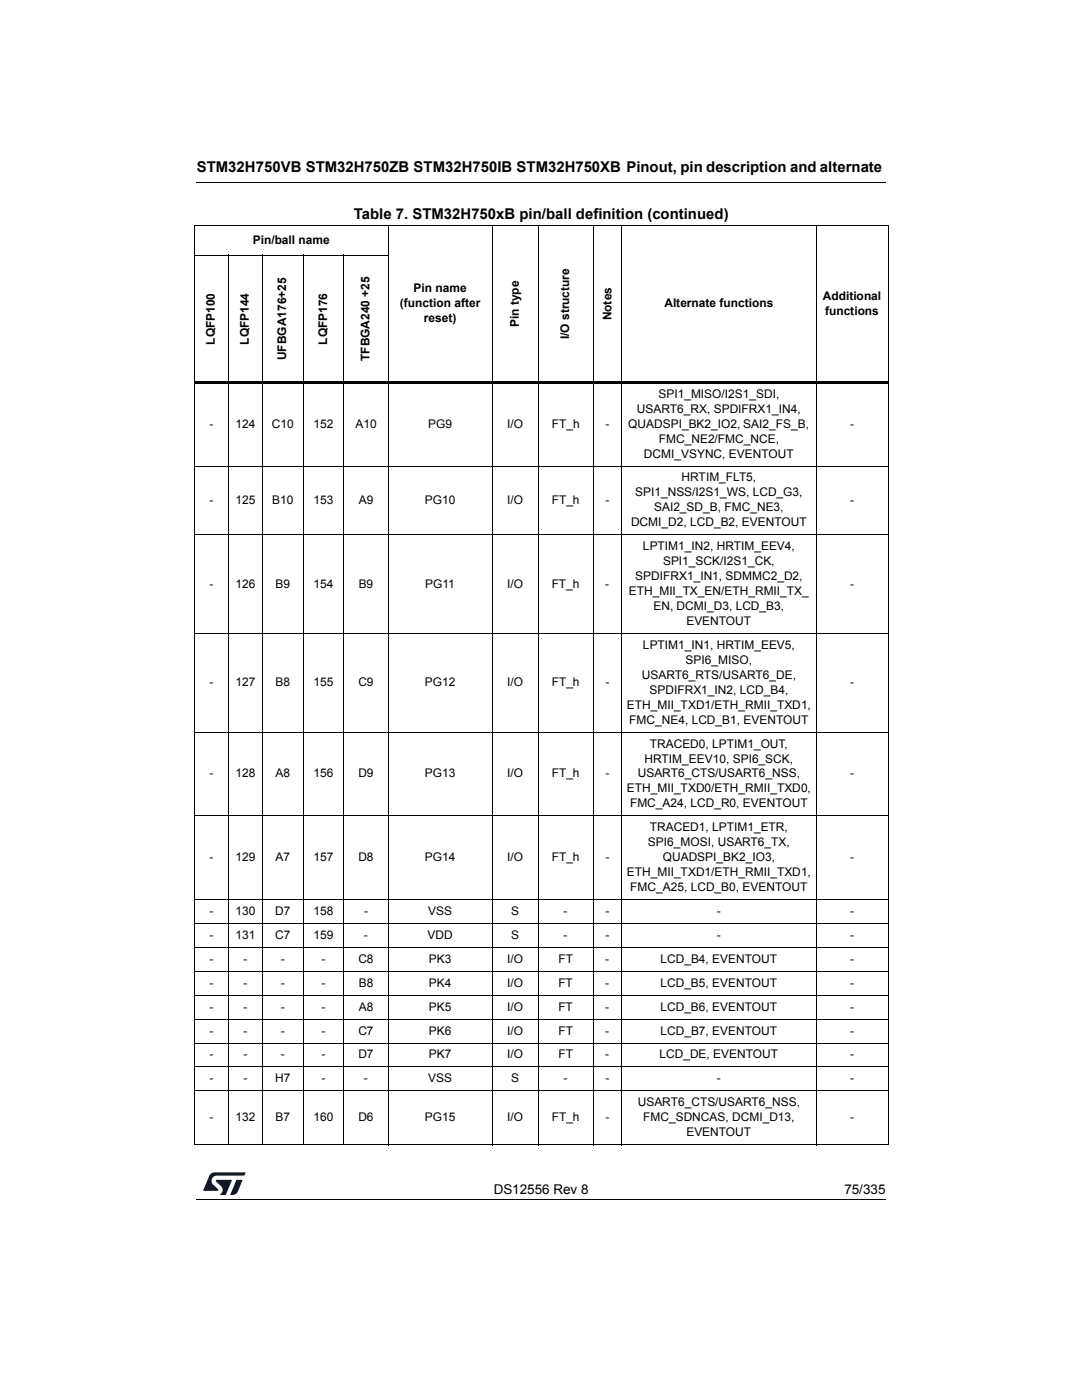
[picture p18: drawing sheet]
<svg xmlns="http://www.w3.org/2000/svg" width="216mm" height="279mm" viewBox="0 0 216 279" stroke-linecap="round" stroke-linejoin="round" font-family="sans-serif">
<defs><g id="words">
<g font-size="3">
<text x="39.3" y="34.3">STM32H750VB STM32H750ZB STM32H750IB STM32H750XB Pinout, pin description and alternate</text>
<text x="70.6" y="43.7">Table 7. STM32H750xB pin/ball definition (continued)</text>
</g>
<g font-size="2.7">
<text x="98.5" y="238.3">DS12556 Rev 8</text>
<text x="168.5" y="238.3">75/335</text>
</g>
<g font-size="2.4">
<text x="50.4" y="48.7">Pin/ball name</text>
<text x="82.5" y="58.4">Pin name</text>
<text x="164.2" y="59.8">Additional</text>
<text x="79.8" y="61.3">(function after</text>
<text x="84.6" y="64.3">reset)</text>
<text x="103.5" y="65.3" transform="rotate(-90 103.5 65.3)">Pin type</text>
<text x="122" y="63.9" transform="rotate(-90 122 63.9)">Notes</text>
<text x="132.6" y="61.3">Alternate functions</text>
<text x="164.6" y="62.8">functions</text>
<text x="42.9" y="68.8" transform="rotate(-90 42.9 68.8)">LQFP100</text>
<text x="49.7" y="68.8" transform="rotate(-90 49.7 68.8)">LQFP144</text>
<text x="57.1" y="71.9" transform="rotate(-90 57.1 71.9)">UFBGA176+25</text>
<text x="65.3" y="68.8" transform="rotate(-90 65.3 68.8)">LQFP176</text>
<text x="113.6" y="67.7" transform="rotate(-90 113.6 67.7)">I/O structure</text>
<text x="73.7" y="72.1" transform="rotate(-90 73.7 72.1)">TFBGA240 +25</text>
<text x="127.1" y="82.4">USART6_RX, SPDIFRX1_IN4,</text>
<text x="131.4" y="79.4">SPI1_MISO/I2S1_SDI,</text>
<text x="41.8" y="85.3">-</text>
<text x="47" y="85.3">124</text>
<text x="54.2" y="85.3">C10</text>
<text x="62.6" y="85.3">152</text>
<text x="70.9" y="85.3">A10</text>
<text x="85.4" y="85.3">PG9</text>
<text x="101.2" y="85.3">I/O</text>
<text x="110.1" y="85.3">FT_h</text>
<text x="120.8" y="85.3">-</text>
<text x="125.4" y="85.3">QUADSPI_BK2_IO2, SAI2_FS_B,</text>
<text x="131.5" y="88.3">FMC_NE2/FMC_NCE,</text>
<text x="169.6" y="85.3">-</text>
<text x="128.5" y="91.3">DCMI_VSYNC, EVENTOUT</text>
<text x="41.8" y="100.6">-</text>
<text x="47" y="100.6">125</text>
<text x="54.3" y="100.6">B10</text>
<text x="62.6" y="100.6">153</text>
<text x="71.6" y="100.6">A9</text>
<text x="84.8" y="100.6">PG10</text>
<text x="101.2" y="100.6">I/O</text>
<text x="110.1" y="100.6">FT_h</text>
<text x="120.8" y="100.6">-</text>
<text x="126.7" y="99.1">SPI1_NSS/I2S1_WS, LCD_G3,</text>
<text x="136" y="96.1">HRTIM_FLT5,</text>
<text x="169.6" y="100.6">-</text>
<text x="125.9" y="105">DCMI_D2, LCD_B2, EVENTOUT</text>
<text x="130.5" y="102.1">SAI2_SD_B, FMC_NE3,</text>
<text x="128.3" y="109.8">LPTIM1_IN2, HRTIM_EEV4,</text>
<text x="132.3" y="112.8">SPI1_SCK/I2S1_CK,</text>
<text x="41.8" y="117.3">-</text>
<text x="47" y="117.3">126</text>
<text x="55" y="117.3">B9</text>
<text x="62.6" y="117.3">154</text>
<text x="71.6" y="117.3">B9</text>
<text x="84.9" y="117.3">PG11</text>
<text x="101.2" y="117.3">I/O</text>
<text x="110.1" y="117.3">FT_h</text>
<text x="120.8" y="117.3">-</text>
<text x="125.5" y="118.8">ETH_MII_TX_EN/ETH_RMII_TX_</text>
<text x="126.8" y="115.8">SPDIFRX1_IN1, SDMMC2_D2,</text>
<text x="169.6" y="117.3">-</text>
<text x="130.4" y="121.8">EN, DCMI_D3, LCD_B3,</text>
<text x="137" y="124.7">EVENTOUT</text>
<text x="128.3" y="129.5">LPTIM1_IN1, HRTIM_EEV5,</text>
<text x="41.8" y="137">-</text>
<text x="47" y="137">127</text>
<text x="55" y="137">B8</text>
<text x="62.6" y="137">155</text>
<text x="71.5" y="137">C9</text>
<text x="84.8" y="137">PG12</text>
<text x="101.2" y="137">I/O</text>
<text x="110.1" y="137">FT_h</text>
<text x="120.8" y="137">-</text>
<text x="128.1" y="135.5">USART6_RTS/USART6_DE,</text>
<text x="136.8" y="132.5">SPI6_MISO,</text>
<text x="169.6" y="137">-</text>
<text x="125.1" y="141.4">ETH_MII_TXD1/ETH_RMII_TXD1,</text>
<text x="129.6" y="138.5">SPDIFRX1_IN2, LCD_B4,</text>
<text x="125.6" y="144.4">FMC_NE4, LCD_B1, EVENTOUT</text>
<text x="129.7" y="149.2">TRACED0, LPTIM1_OUT,</text>
<text x="41.8" y="155.2">-</text>
<text x="47" y="155.2">128</text>
<text x="55" y="155.2">A8</text>
<text x="62.6" y="155.2">156</text>
<text x="71.5" y="155.2">D9</text>
<text x="84.8" y="155.2">PG13</text>
<text x="101.2" y="155.2">I/O</text>
<text x="110.1" y="155.2">FT_h</text>
<text x="120.8" y="155.2">-</text>
<text x="127.3" y="155.2">USART6_CTS/USART6_NSS,</text>
<text x="128.6" y="152.2">HRTIM_EEV10, SPI6_SCK,</text>
<text x="169.6" y="155.2">-</text>
<text x="125.1" y="158.1">ETH_MII_TXD0/ETH_RMII_TXD0,</text>
<text x="125.7" y="161.1">FMC_A24, LCD_R0, EVENTOUT</text>
<text x="129.7" y="165.9">TRACED1, LPTIM1_ETR,</text>
<text x="41.8" y="171.9">-</text>
<text x="47" y="171.9">129</text>
<text x="55" y="171.9">A7</text>
<text x="62.6" y="171.9">157</text>
<text x="71.5" y="171.9">D8</text>
<text x="84.8" y="171.9">PG14</text>
<text x="101.2" y="171.9">I/O</text>
<text x="110.1" y="171.9">FT_h</text>
<text x="120.8" y="171.9">-</text>
<text x="129.3" y="168.9">SPI6_MOSI, USART6_TX,</text>
<text x="132.3" y="171.9">QUADSPI_BK2_IO3,</text>
<text x="169.6" y="171.9">-</text>
<text x="125.1" y="174.9">ETH_MII_TXD1/ETH_RMII_TXD1,</text>
<text x="125.8" y="177.8">FMC_A25, LCD_B0, EVENTOUT</text>
<text x="41.8" y="182.6">-</text>
<text x="47" y="182.6">130</text>
<text x="54.9" y="182.6">D7</text>
<text x="62.6" y="182.6">158</text>
<text x="72.6" y="182.6">-</text>
<text x="85.4" y="182.6">VSS</text>
<text x="102" y="182.6">S</text>
<text x="112.5" y="182.6">-</text>
<text x="120.8" y="182.6">-</text>
<text x="143" y="182.6">-</text>
<text x="169.6" y="182.6">-</text>
<text x="41.8" y="187.4">-</text>
<text x="47" y="187.4">131</text>
<text x="54.9" y="187.4">C7</text>
<text x="62.6" y="187.4">159</text>
<text x="72.6" y="187.4">-</text>
<text x="85.3" y="187.4">VDD</text>
<text x="102" y="187.4">S</text>
<text x="112.5" y="187.4">-</text>
<text x="120.8" y="187.4">-</text>
<text x="143" y="187.4">-</text>
<text x="169.6" y="187.4">-</text>
<text x="41.8" y="192.1">-</text>
<text x="41.8" y="196.9">-</text>
<text x="48.6" y="192.1">-</text>
<text x="48.6" y="196.9">-</text>
<text x="56" y="192.1">-</text>
<text x="56" y="196.9">-</text>
<text x="64.2" y="192.1">-</text>
<text x="64.2" y="196.9">-</text>
<text x="71.5" y="192.1">C8</text>
<text x="71.6" y="196.9">B8</text>
<text x="85.6" y="196.9">PK4</text>
<text x="85.6" y="192.1">PK3</text>
<text x="101.2" y="196.9">I/O</text>
<text x="101.2" y="192.1">I/O</text>
<text x="111.4" y="196.9">FT</text>
<text x="111.4" y="192.1">FT</text>
<text x="120.8" y="196.9">-</text>
<text x="120.8" y="192.1">-</text>
<text x="131.8" y="196.9">LCD_B5, EVENTOUT</text>
<text x="131.8" y="192.1">LCD_B4, EVENTOUT</text>
<text x="169.6" y="196.9">-</text>
<text x="169.6" y="192.1">-</text>
<text x="41.8" y="201.7">-</text>
<text x="48.6" y="201.7">-</text>
<text x="56" y="201.7">-</text>
<text x="64.2" y="201.7">-</text>
<text x="71.6" y="201.7">A8</text>
<text x="85.6" y="201.7">PK5</text>
<text x="101.2" y="201.7">I/O</text>
<text x="111.4" y="201.7">FT</text>
<text x="120.8" y="201.7">-</text>
<text x="131.8" y="201.7">LCD_B6, EVENTOUT</text>
<text x="169.6" y="201.7">-</text>
<text x="41.8" y="206.5">-</text>
<text x="48.6" y="206.5">-</text>
<text x="56" y="206.5">-</text>
<text x="64.2" y="206.5">-</text>
<text x="71.5" y="206.5">C7</text>
<text x="85.6" y="206.5">PK6</text>
<text x="101.2" y="206.5">I/O</text>
<text x="111.4" y="206.5">FT</text>
<text x="120.8" y="206.5">-</text>
<text x="131.8" y="206.5">LCD_B7, EVENTOUT</text>
<text x="169.6" y="206.5">-</text>
<text x="41.8" y="211.2">-</text>
<text x="48.6" y="211.2">-</text>
<text x="56" y="211.2">-</text>
<text x="64.2" y="211.2">-</text>
<text x="71.5" y="211.2">D7</text>
<text x="85.6" y="211.2">PK7</text>
<text x="101.2" y="211.2">I/O</text>
<text x="111.4" y="211.2">FT</text>
<text x="120.8" y="211.2">-</text>
<text x="131.6" y="211.2">LCD_DE, EVENTOUT</text>
<text x="169.6" y="211.2">-</text>
<text x="41.8" y="216">-</text>
<text x="48.6" y="216">-</text>
<text x="54.9" y="216">H7</text>
<text x="64.2" y="216">-</text>
<text x="72.6" y="216">-</text>
<text x="85.4" y="216">VSS</text>
<text x="102" y="216">S</text>
<text x="112.5" y="216">-</text>
<text x="120.8" y="216">-</text>
<text x="127.3" y="220.8">USART6_CTS/USART6_NSS,</text>
<text x="143" y="216">-</text>
<text x="169.6" y="216">-</text>
<text x="41.8" y="223.8">-</text>
<text x="47" y="223.8">132</text>
<text x="55" y="223.8">B7</text>
<text x="62.6" y="223.8">160</text>
<text x="71.5" y="223.8">D6</text>
<text x="84.8" y="223.8">PG15</text>
<text x="101.2" y="223.8">I/O</text>
<text x="110.1" y="223.8">FT_h</text>
<text x="120.8" y="223.8">-</text>
<text x="128.3" y="223.8">FMC_SDNCAS, DCMI_D13,</text>
<text x="137" y="226.8">EVENTOUT</text>
<text x="169.6" y="223.8">-</text>
</g>
</g></defs>
<path d="M39.2 36.3l.1 .1zM39.2 239.3l.1 .1z" fill="#000"/>
<path d="M39.3 36.4h137.5M39.3 239.3h137.5" fill="none" stroke="#000" stroke-width=".2"/>
<g fill="#00183f">
<path d="M41.9 234.4l.9-.4h6.2l-.3 .6h-5.4a1.04 1.04 0 0 0-1 .6 1.04 1.04 0 0 0 .2 1.2l1 .9v.3h-2.9z"/>
<path d="M47.2 235.5h1.2l-.9 2.3a1.19 1.19 0 0 1-1.5 .6z"/>
<path d="M43.1 235.5h3.2l-1.3 3h-1.2a1.1 1.1 0 0 0 .3-1.8l-1-.9z"/>
</g>
<g fill="none" stroke="#000" stroke-width=".2">
<path d="M38.7 45h138.6M38.7 50.9h38.8M38.8 45v183.4M45.6 50.9v177.6M52.4 50.9v177.6M60.5 50.9v177.6M68.6 50.9v177.6M77.4 44.9v183.6M98.2 44.9v183.6M107.4 44.9v183.6M118.4 44.9v183.6M124.1 44.9v183.6"/>
<path d="M162.8 44.9v183.6M177.2 45v183.4M38.7 93h138.6M38.7 106.7h138.6M38.7 126.4h138.6M38.7 146.1h138.6M38.7 162.8h138.6M38.7 179.5h138.6M38.7 184.3h138.6M38.7 189.1h138.6M38.7 193.8h138.6M38.7 198.6h138.6"/>
<path d="M38.7 203.4h138.6M38.7 208.2h138.6M38.7 212.9h138.6M38.7 217.7h138.6M38.7 228.4h138.6"/>
</g>
<path d="M38.7 76.3h138.6" fill="none" stroke="#000" stroke-width=".45"/>
<use href="#words"/>
</svg>
